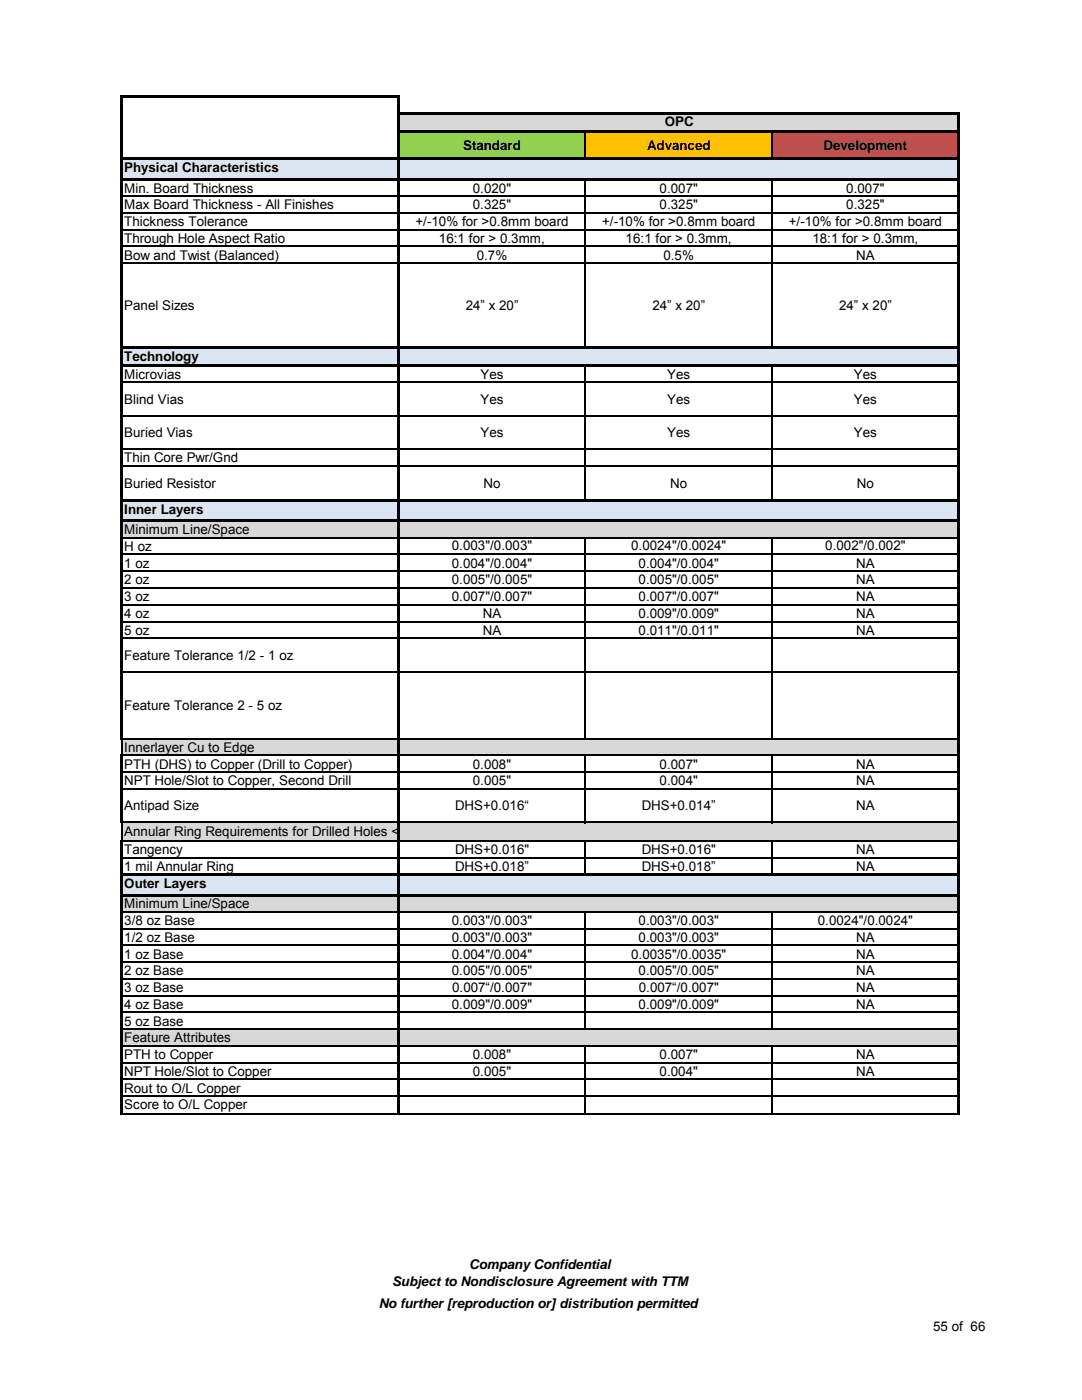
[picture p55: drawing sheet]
<svg xmlns="http://www.w3.org/2000/svg" width="216mm" height="279mm" viewBox="0 0 216 279" stroke-linecap="round" stroke-linejoin="round" font-family="sans-serif">
<defs><g id="words">
<g font-size="2.7">
<text x="92.4" y="29.9">Standard</text>
<text x="129.1" y="29.9">Advanced</text>
<text x="132.7" y="25.2">OPC</text>
<text x="164.3" y="29.9">Development</text>
<text x="24.8" y="34.4">Physical Characteristics</text>
<text x="24.8" y="38.4">Min. Board Thickness</text>
<text x="24.8" y="41.8">Max Board Thickness - All Finishes</text>
<text x="94.4" y="38.4">0.020&quot;</text>
<text x="94.4" y="41.8">0.325&quot;</text>
<text x="131.6" y="38.4">0.007&quot;</text>
<text x="131.6" y="41.8">0.325&quot;</text>
<text x="168.9" y="38.4">0.007&quot;</text>
<text x="168.9" y="41.8">0.325&quot;</text>
<text x="24.8" y="45.1">Thickness Tolerance</text>
<text x="82.9" y="45.1">+/-10% for &gt;0.8mm board</text>
<text x="120.1" y="45.1">+/-10% for &gt;0.8mm board</text>
<text x="157.4" y="45.1">+/-10% for &gt;0.8mm board</text>
<text x="24.8" y="48.5">Through Hole Aspect Ratio</text>
<text x="24.8" y="51.8">Bow and Twist (Balanced)</text>
<text x="87.6" y="48.5">16:1 for &gt; 0.3mm,</text>
<text x="95.1" y="51.8">0.7%</text>
<text x="124.8" y="48.5">16:1 for &gt; 0.3mm,</text>
<text x="132.4" y="51.8">0.5%</text>
<text x="162.1" y="48.5">18:1 for &gt; 0.3mm,</text>
<text x="170.9" y="51.8">NA</text>
<text x="24.8" y="61.9">Panel Sizes</text>
<text x="92.9" y="61.9">24” x 20”</text>
<text x="130.2" y="61.9">24” x 20”</text>
<text x="167.4" y="61.9">24” x 20”</text>
<text x="24.8" y="72.1">Technology</text>
<text x="24.8" y="75.6">Microvias</text>
<text x="95.9" y="75.6">Yes</text>
<text x="133.1" y="75.6">Yes</text>
<text x="170.4" y="75.6">Yes</text>
<text x="24.8" y="80.6">Blind Vias</text>
<text x="95.9" y="80.6">Yes</text>
<text x="133.1" y="80.6">Yes</text>
<text x="170.4" y="80.6">Yes</text>
<text x="24.8" y="87.2">Buried Vias</text>
<text x="95.9" y="87.2">Yes</text>
<text x="133.1" y="87.2">Yes</text>
<text x="170.4" y="87.2">Yes</text>
<text x="24.8" y="92.3">Thin Core Pwr/Gnd</text>
<text x="24.8" y="97.4">Buried Resistor</text>
<text x="96.5" y="97.4">No</text>
<text x="133.7" y="97.4">No</text>
<text x="171" y="97.4">No</text>
<text x="24.8" y="102.5">Inner Layers</text>
<text x="24.8" y="106.6">Minimum Line/Space</text>
<text x="24.8" y="109.9">H oz</text>
<text x="24.8" y="113.3">1 oz</text>
<text x="90.2" y="109.9">0.003&quot;/0.003&quot;</text>
<text x="90.2" y="113.3">0.004&quot;/0.004&quot;</text>
<text x="125.9" y="109.9">0.0024&quot;/0.0024&quot;</text>
<text x="127.4" y="113.3">0.004&quot;/0.004&quot;</text>
<text x="164.7" y="109.9">0.002&quot;/0.002&quot;</text>
<text x="170.9" y="113.3">NA</text>
<text x="24.8" y="116.6">2 oz</text>
<text x="24.8" y="120">3 oz</text>
<text x="90.2" y="116.6">0.005&quot;/0.005&quot;</text>
<text x="90.2" y="120">0.007&quot;/0.007&quot;</text>
<text x="127.4" y="116.6">0.005&quot;/0.005&quot;</text>
<text x="127.4" y="120">0.007&quot;/0.007&quot;</text>
<text x="170.9" y="116.6">NA</text>
<text x="170.9" y="120">NA</text>
<text x="24.8" y="123.3">4 oz</text>
<text x="96.4" y="123.3">NA</text>
<text x="127.4" y="123.3">0.009&quot;/0.009&quot;</text>
<text x="170.9" y="123.3">NA</text>
<text x="24.8" y="126.7">5 oz</text>
<text x="24.8" y="131.7">Feature Tolerance 1/2 - 1 oz</text>
<text x="96.4" y="126.7">NA</text>
<text x="127.4" y="126.7">0.011&quot;/0.011&quot;</text>
<text x="170.9" y="126.7">NA</text>
<text x="24.8" y="141.7">Feature Tolerance 2 - 5 oz</text>
<text x="24.8" y="150.1">Innerlayer Cu to Edge</text>
<text x="24.8" y="153.4">PTH (DHS) to Copper (Drill to Copper)</text>
<text x="94.4" y="153.4">0.008&quot;</text>
<text x="131.6" y="153.4">0.007&quot;</text>
<text x="170.9" y="153.4">NA</text>
<text x="24.8" y="156.7">NPT Hole/Slot to Copper, Second Drill</text>
<text x="24.8" y="161.7">Antipad Size</text>
<text x="90.8" y="161.7">DHS+0.016“</text>
<text x="94.4" y="156.7">0.005&quot;</text>
<text x="128.1" y="161.7">DHS+0.014”</text>
<text x="131.6" y="156.7">0.004&quot;</text>
<text x="170.8" y="161.7">NA</text>
<text x="170.9" y="156.7">NA</text>
<text x="24.8" y="166.8">Annular Ring Requirements for Drilled Holes &lt;</text>
<text x="24.8" y="170.5">Tangency</text>
<text x="24.8" y="173.8">1 mil Annular Ring</text>
<text x="90.8" y="170.5">DHS+0.016&quot;</text>
<text x="90.8" y="173.8">DHS+0.018”</text>
<text x="128.1" y="173.8">DHS+0.018”</text>
<text x="128.1" y="170.5">DHS+0.016&quot;</text>
<text x="170.8" y="173.8">NA</text>
<text x="170.8" y="170.5">NA</text>
<text x="24.8" y="177.2">Outer Layers</text>
<text x="24.8" y="181.3">Minimum Line/Space</text>
<text x="24.8" y="184.6">3/8 oz Base</text>
<text x="90.2" y="184.6">0.003&quot;/0.003&quot;</text>
<text x="127.4" y="184.6">0.003&quot;/0.003&quot;</text>
<text x="163.2" y="184.6">0.0024&quot;/0.0024&quot;</text>
<text x="24.8" y="188">1/2 oz Base</text>
<text x="24.8" y="191.3">1 oz Base</text>
<text x="90.2" y="188">0.003&quot;/0.003&quot;</text>
<text x="90.2" y="191.3">0.004&quot;/0.004&quot;</text>
<text x="125.9" y="191.3">0.0035&quot;/0.0035&quot;</text>
<text x="127.4" y="188">0.003&quot;/0.003&quot;</text>
<text x="170.9" y="191.3">NA</text>
<text x="170.9" y="188">NA</text>
<text x="24.8" y="194.6">2 oz Base</text>
<text x="24.8" y="198">3 oz Base</text>
<text x="90.2" y="194.6">0.005&quot;/0.005&quot;</text>
<text x="90.2" y="198">0.007“/0.007&quot;</text>
<text x="127.4" y="194.6">0.005&quot;/0.005&quot;</text>
<text x="127.5" y="198">0.007“/0.007&quot;</text>
<text x="170.9" y="198">NA</text>
<text x="170.9" y="194.6">NA</text>
<text x="24.8" y="201.3">4 oz Base</text>
<text x="90.2" y="201.3">0.009&quot;/0.009&quot;</text>
<text x="127.4" y="201.3">0.009&quot;/0.009&quot;</text>
<text x="170.9" y="201.3">NA</text>
<text x="24.8" y="204.7">5 oz Base</text>
<text x="24.8" y="208">Feature Attributes</text>
<text x="24.8" y="211.4">PTH to Copper</text>
<text x="24.8" y="214.7">NPT Hole/Slot to Copper</text>
<text x="94.4" y="211.4">0.008&quot;</text>
<text x="94.4" y="214.7">0.005&quot;</text>
<text x="131.6" y="211.4">0.007&quot;</text>
<text x="131.6" y="214.7">0.004&quot;</text>
<text x="170.9" y="211.4">NA</text>
<text x="170.9" y="214.7">NA</text>
<text x="24.8" y="218.1">Rout to O/L Copper</text>
<text x="24.8" y="221.4">Score to O/L Copper</text>
<text x="78.2" y="256.6">Subject to Nondisclosure Agreement with TTM</text>
<text x="93.6" y="253.2">Company Confidential</text>
<text x="75.6" y="261">No further [reproduction or] distribution permitted</text>
<text x="186.2" y="265.6">55 of 66</text>
</g>
</g></defs>
<g fill="#dbe5f1">
<path d="M24.4 31.7h55.2v4.2h-55.2z"/>
<path d="M24.4 69.4h55.2v3.6h-55.2z"/>
<path d="M24.4 99.9h55.2v4.1h-55.2z"/>
</g>
<g fill="#d8d8d8">
<path d="M24.4 104h55.2v3.4h-55.2z"/>
<path d="M24.4 147.4h55.2v2.2h-55.2z"/>
</g>
<path d="M24.6 31.5h55.2v.5h-55.2zM24.6 35.6h55.2v.5h-55.2zM79.3 19.4h.5v16.7h-.5zM24.6 69.2h55.2v.5h-55.2zM24.6 72.7h55.2v.5h-55.2zM79.3 69.7h.5v3.5h-.5zM24.6 99.6h55.2v.5h-55.2zM24.6 103.7h55.2v.5h-55.2zM79.3 100.1h.5v4.1h-.5zM24 19h.6v128.6h-.6zM24.2 147.6h.2v2h-.2zM79.3 147.3h.5v2.3h-.5z" fill="#000"/>
<path d="M24.6 19.2h55.2" fill="none" stroke="#000" stroke-width=".42"/>
<g fill="none" stroke="#000" stroke-width=".25">
<path d="M24.6 39.2h55M24.6 42.5h55M24.6 45.8h55M24.6 49.2h55M24.6 52.5h55M24.6 76.3h55M24.6 83h55M24.6 89.7h55M24.6 93h55M24.6 107.3h55M24.6 110.7h55M24.6 114h55"/>
<path d="M24.6 117.3h55M24.6 120.7h55M24.6 124h55M24.6 127.4h55M24.6 134.1h55M24.6 147.4h54.7"/>
</g>
<path d="M79.7 22.7h111.5v3.5h-111.5z" fill="#d8d8d8"/>
<path d="M79.7 26.2h37.1v5.6h-37.1z" fill="#92d050"/>
<path d="M116.8 26.2h37.3v5.6h-37.3z" fill="#ffc000"/>
<path d="M154.1 26.2h37.1v5.6h-37.1z" fill="#c0504d"/>
<g fill="#dbe5f1">
<path d="M79.7 31.7h111.5v4.2h-111.5z"/>
<path d="M79.7 69.4h111.5v3.6h-111.5z"/>
<path d="M79.7 99.9h111.5v4.1h-111.5z"/>
</g>
<g fill="#d8d8d8">
<path d="M79.7 104h111.5v3.4h-111.5z"/>
<path d="M79.7 147.4h111.5v2.2h-111.5z"/>
</g>
<g fill="none" stroke="#000" stroke-width=".25">
<path d="M79.8 39.2h111.3M116.8 26.5v5M116.8 36.1v33.1M154.1 26.5v5M154.1 36.1v33.1M79.8 42.5h111.3M79.8 45.8h111.3M79.8 49.2h111.3M79.8 52.5h111.3M79.8 76.3h111.3M116.8 73.2v26.4M154.1 73.2v26.4"/>
<path d="M79.8 83h111.3M79.8 89.7h111.3M79.8 93h111.3M79.8 107.3h111.3M79.8 110.7h111.3M79.8 114h111.3M79.8 117.3h111.3M116.8 107.4v40.2M154.1 107.4v40.2M79.8 120.7h111.3M79.8 124h111.3M79.8 127.4h111.3"/>
<path d="M79.8 134.1h111.3M79.8 147.4h111.3"/>
</g>
<path d="M79.8 22.4h111.8v.5h-111.8zM79.8 26h111.8v.5h-111.8zM79.8 31.5h111.8v.5h-111.8zM79.8 35.6h111.8v.5h-111.8zM79.8 69.2h111.8v.5h-111.8zM79.8 72.7h111.8v.5h-111.8zM79.8 99.6h111.8v.5h-111.8zM79.8 103.7h111.8v.5h-111.8zM79.3 22.4h.5v127.2h-.5zM191.1 22.9h.5v126.7h-.5z" fill="#000"/>
<g fill="#d8d8d8">
<path d="M24.4 149.6h55.2v1.2h-55.2z"/>
<path d="M24.4 164.1h55.2v3.8h-55.2z"/>
</g>
<path d="M24.4 174.5h55.2v4.2h-55.2z" fill="#dbe5f1"/>
<g fill="#d8d8d8">
<path d="M24.4 178.6h55.2v3.4h-55.2z"/>
<path d="M24.4 205.4h55.2v3.4h-55.2z"/>
</g>
<path d="M24.2 149.6h.2v1h-.2zM79.3 149.6h.5v1.3h-.5zM24 150.6h.6v13.7h-.6zM24.6 174.3h55.2v.5h-55.2zM24.6 178.4h55.2v.5h-55.2zM79.3 174.8h.5v7.3h-.5zM79.3 201.9h.5v7h-.5zM24 167.7h.6v54.7h-.6z" fill="#000"/>
<g fill="none" stroke="#000" stroke-width=".25">
<path d="M24.6 150.7h54.7M24.6 154.1h55M24.6 157.4h55M24.3 164.3v3.4M24.6 164.1h55M24.6 167.9h55M24.6 171.2h55M24.6 182h54.7M24.6 185.3h55M24.6 188.7h55M24.6 192h55M24.6 195.4h55"/>
<path d="M24.6 198.7h55M24.6 202.1h54.7M24.6 205.4h54.7M24.6 208.7h54.7M24.6 212.1h55M24.6 215.4h55M24.6 218.8h55M24.6 222.3h55"/>
</g>
<g fill="#d8d8d8">
<path d="M79.7 149.6h111.5v1.2h-111.5z"/>
<path d="M79.7 164.1h111.5v3.8h-111.5z"/>
</g>
<path d="M79.7 174.5h111.5v4.2h-111.5z" fill="#dbe5f1"/>
<g fill="#d8d8d8">
<path d="M79.7 178.6h111.5v3.4h-111.5z"/>
<path d="M79.7 205.4h111.5v3.4h-111.5z"/>
</g>
<g fill="none" stroke="#000" stroke-width=".25">
<path d="M79.8 150.7h111.3M79.8 154.1h111.3M79.8 157.4h111.3M116.8 150.9v13.4M154.1 150.9v13.4M79.8 164.1h111.3M79.8 167.9h111.3M79.8 171.2h111.3M116.8 168v6.3M154.1 168v6.3M79.8 182h111.3M79.8 185.3h111.3"/>
<path d="M79.8 188.7h111.3M79.8 192h111.3M79.8 195.4h111.3M79.8 198.7h111.3M116.8 182.1v23.4M154.1 182.1v23.4M79.8 202.1h111.3M79.8 205.4h111.3M79.8 208.7h111.3M79.8 212.1h111.3M79.8 215.4h111.3M79.8 218.8h111.3"/>
<path d="M116.8 208.9v13.5M154.1 208.9v13.5M79.8 222.3h111.3"/>
</g>
<path d="M79.8 174.3h111.8v.5h-111.8zM79.8 178.4h111.8v.5h-111.8zM79.3 149.6h.5v72.8h-.5zM191.1 149.6h.5v72.8h-.5z" fill="#000"/>
<use href="#words"/>
</svg>
